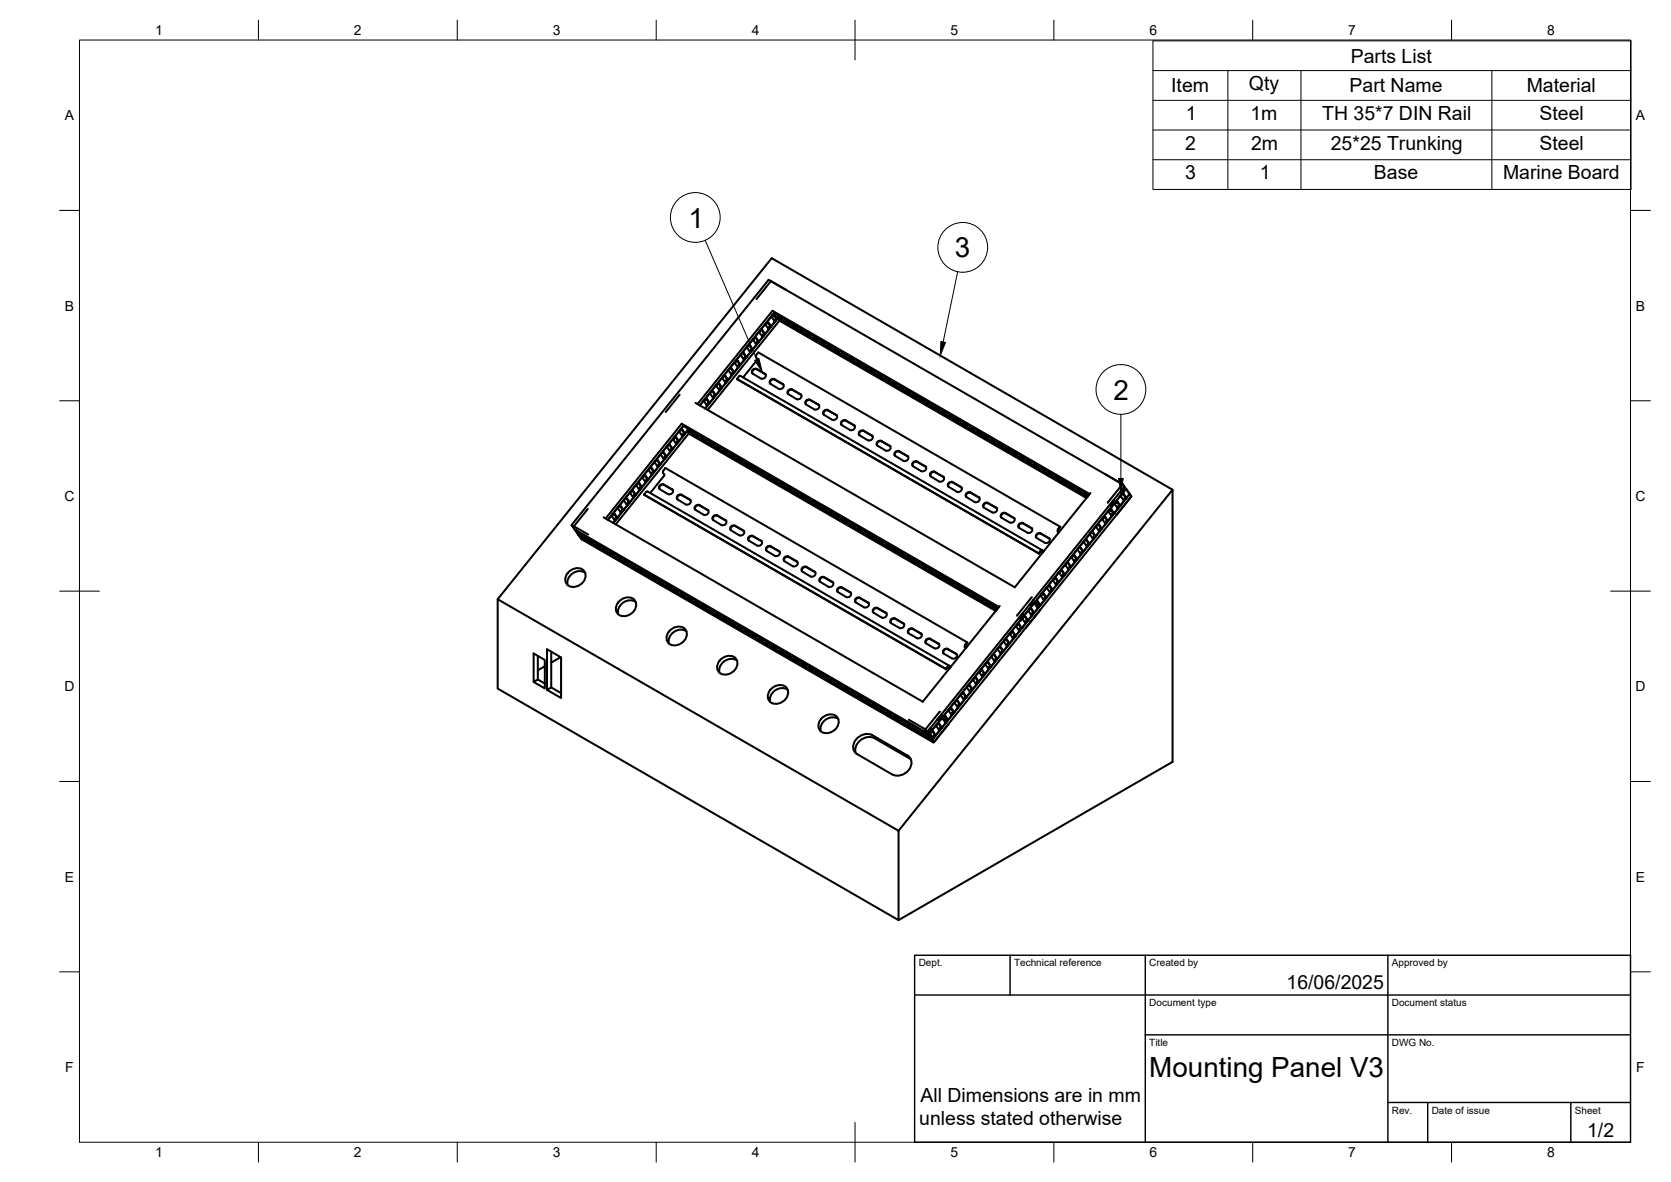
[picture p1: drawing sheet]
<svg xmlns="http://www.w3.org/2000/svg" width="420mm" height="297mm" viewBox="0 0 420 297" stroke-linecap="round" stroke-linejoin="round" font-family="sans-serif">
<defs><g id="words">
<g font-size="7">
<text x="173.1" y="57.2">1</text>
<text x="240.1" y="64.6">3</text>
<text x="280" y="100.4">2</text>
<text x="289" y="270.6">Mounting Panel V3</text>
</g>
<g font-size="4.9">
<text x="339.6" y="15.7">Parts List</text>
<text x="294.5" y="23.2">Item</text>
<text x="314" y="22.7">Qty</text>
<text x="339.3" y="23.2">Part Name</text>
<text x="383.9" y="23.2">Material</text>
<text x="298.1" y="30.1">1</text>
<text x="314.4" y="30.1">1m</text>
<text x="332.5" y="30.1">TH 35*7 DIN Rail</text>
<text x="387.1" y="30.2">Steel</text>
<text x="298" y="37.6">2</text>
<text x="314.6" y="37.6">2m</text>
<text x="334.6" y="37.6">25*25 Trunking</text>
<text x="387.1" y="37.6">Steel</text>
<text x="298" y="45">3</text>
<text x="316.7" y="45">1</text>
<text x="345.5" y="45">Base</text>
<text x="377.9" y="45">Marine Board</text>
<text x="323.5" y="248.5">16/06/2025</text>
<text x="231.5" y="276.9">All Dimensions are in mm</text>
<text x="231.1" y="282.8">unless stated otherwise</text>
<text x="399.1" y="285.7">1/2</text>
</g>
<g font-size="3.5">
<text x="39" y="8.8">1</text>
<text x="89" y="8.8">2</text>
<text x="139" y="8.8">3</text>
<text x="189" y="8.8">4</text>
<text x="239" y="8.8">5</text>
<text x="289" y="8.8">6</text>
<text x="339" y="8.8">7</text>
<text x="389" y="8.8">8</text>
<text x="16.3" y="30.2">A</text>
<text x="411.3" y="30.2">A</text>
<text x="16.3" y="78">B</text>
<text x="411.3" y="78">B</text>
<text x="16.2" y="125.9">C</text>
<text x="411.2" y="125.9">C</text>
<text x="16.2" y="173.7">D</text>
<text x="411.2" y="173.7">D</text>
<text x="16.3" y="221.6">E</text>
<text x="411.3" y="221.6">E</text>
<text x="16.4" y="269.4">F</text>
<text x="411.4" y="269.4">F</text>
<text x="39" y="290.8">1</text>
<text x="89" y="290.8">2</text>
<text x="139" y="290.8">3</text>
<text x="189" y="290.8">4</text>
<text x="239" y="290.8">5</text>
<text x="289" y="290.8">6</text>
<text x="339" y="290.8">7</text>
<text x="389" y="290.8">8</text>
</g>
<g font-size="2.5">
<text x="231" y="242.9">Dept.</text>
<text x="255" y="242.9">Technical reference</text>
<text x="289" y="242.9">Created by</text>
<text x="350" y="242.9">Approved by</text>
<text x="289" y="252.8">Document type</text>
<text x="350" y="252.8">Document status</text>
<text x="289" y="262.9">Title</text>
<text x="350" y="262.9">DWG No.</text>
<text x="350" y="279.9">Rev.</text>
<text x="360" y="279.9">Date of issue</text>
<text x="396" y="279.9">Sheet</text>
</g>
</g></defs>
<!-- layer: Visible -->
<g fill="none" stroke="#000" stroke-width=".51">
<path d="M193.7 70.8l-3.5 4.4M193.9 79.6l.9 1.2-.9 1.2M193.9 70.7h.1M194.2 79.2l.8 .5M194.2 78.1l79.8 46M194.2 78.1l-18.8 23.4M194.3 79.2l-.2 .1M194.4 79.1l.2 .4-.4-.3M194.6 79.1l.6 .8M194.6 79.1l-.4 .1M194.6 79.1l.9 1M194.6 79.4v.1"/>
<path d="M194.8 79.3l-.2 .1 .4 .2-.4-.2M195.7 79.4l.7 1.1-.9-.5-.7 .8 .7-.7M195.7 79.3v.1M196.1 79.5l1 1.4 1.1 .6-.7-1.2M197.5 72.7l.1 .1M170.9 99.2l-3.5 4.4M178.4 98.8l1 1.3-1 1.1M178.8 98.5l.4-.2 .5 .9M178.8 98.5l-.1 .1M179.2 98.3l.2 .1M179.4 98.4l.6 .9M180 99.3l-.3-.1-.5 .6"/>
<path d="M180 96.9l.2 .2M180 99.3l-.6 .8M180 99.3h.1M180.2 97.1l.7 1.1-.9 1.1M180.2 96.7l.6-.3 .7 1M180.7 96.4l.6 .8M181.5 97.4l-.2-.2-.6 .7M181.5 97.4l-.6 .8M181.5 97.4l-.6 .7M181.5 95h.1M181.5 97.4h.1M181.6 95l.9 1.2-1 1.2"/>
<path d="M182.2 94.5l.6 .8M182.5 94.6l.6 .9M182.5 94.6l-.3-.1-.4 .2M183.1 95.5l-.3-.2-.5 .7M183.1 93.1l.2 .1M183.1 95.5l-.6 .7M183.1 95.5h.1M183.3 93.2l.7 1.1-.9 1.2M183.3 92.8h.1M183.4 92.7l-.1 .1M183.8 92.6l.5 .8M183.8 92.6l-.4 .1"/>
<path d="M183.8 92.6l.8 .9M184.6 93.5l-.3-.1-.5 .6M184.6 93.5l-.6 .8M184.6 93.5h.1M184.8 91.3l.8 1.1-1 1.1M184.9 90.9l.6-.3 .7 1M185.3 90.7l-.5 .6-.2-.2M185.3 95.2l75.9 43.9M185.3 95.2l75.9 43.8M185.3 90.6l.6 .9M185.3 90.6h.1M185.8 94.6l-.5 .6"/>
<path d="M185.8 94.6l.4-.1 75.8 43.8M186.2 91.6l-.3-.1-.5 .6M186.2 91.6l-.7 .8M186.2 91.6h.1M186.2 89.2l.9 1.3-.9 1.1M186.4 88.9l.5-.2 .5 .8M186.8 94.9l3.5-4.4 .1-.3-.4-.6 .7-1 75.8 43.7 .1 .2-.5 .7 .2 .5M186.9 88.7l.2 .1M187.1 88.8l.6 .9M187.7 87.3l1 1.2-1 1.2M187.7 89.7l-.3-.2-.5 .7M187.7 89.7h.1"/>
<path d="M187.7 89.7l-.6 .8M187.9 87h.1M188.4 86.8l.6 .8M188.4 86.8l-.4 .2M188.5 86.8l.8 1M189.2 93.8a.85 .85 0 0 1 .2-.8 .85 .85 0 0 1 .9-.2l2.2 1.3M189.3 87.8l-.3-.2-.5 .7M189.3 87.8l-.7 .7 .7-.7M189.3 85.4h.1M189.3 87.8h.1M189.3 85.4l.9 1.2-.9 1.2M189.5 85.1h.1"/>
<path d="M189.6 85l.4-.1 .5 .8M189.6 85l-.1 .1M190 84.8l.2 .1M190.2 84.9l.6 1M190.2 92.7l2.1 1.2M190.3 92.7a.79 .79 0 0 0-1 .2 .79 .79 0 0 0 0 1l2 1.2a.81 .81 0 0 0 1-.2 .81 .81 0 0 0 0-1M190.8 85.8l-.3-.1-.5 .6M190.8 85.8l-.6 .8M190.8 85.8v.1M190.8 83.4l.2 .2M191 83.6l.7 1.1-.9 1.2M191.2 83.1l.3-.1 .6 .8"/>
<path d="M191.2 83.1h-.2M191.6 82.9l.8 1M192.3 83.9l-.2-.1-.5 .6M192.3 83.9l-.6 .8M192.3 83.9h.1M192.4 81.5h.1M192.4 81.5l.9 1.3-.9 1.1M192.5 81.7l.5-.7 .6 .8M192.6 81.2l.6-.2 .7 1M193.7 96.4a.84 .84 0 0 1 .2-.9 .84 .84 0 0 1 .9-.1l2.2 1.3M193.8 96.5l2 1.2a.81 .81 0 0 0 1-.2 .81 .81 0 0 0 0-1l-2.1-1.2a.77 .77 0 0 0-1 .2 .77 .77 0 0 0 .1 1M193.9 82l-.3-.2-.5 .7"/>
<path d="M193.9 82l-.6 .7M193.9 82h.1M193.9 82l-.6 .8M195.4 80.1l-.2-.2-.6 .7M195.4 80.1h.1M196 80.6l77.2 44.5M196 80.6l-18.1 22.4M196.4 80.5h.1M196.6 80.2l-.2 .3 .7 .4-.7-.4M197.9 80.5l.2 .3M198.1 80.8l.2 .2M198.2 81.5h.1"/>
<path d="M198.3 81l.6 .9 1.1 .7-.8-1.3M198.4 81.2l-.2 .3 .7 .4-.7-.4M199.3 98l2.1 1.2M199.3 98a.86 .86 0 0 0-.9 .1 .86 .86 0 0 0-.3 .9M199.7 81.6l.4 .5M200 82.5v.1M200.1 82.1l.6 .9 1.1 .6-.8-1.1M200.2 82.3l-.2 .2 .7 .4-.7-.4M201 82.3l.1 .2M201.4 99.2l.1 .1M201.5 82.6l1 1.4M201.8 83.6h.1"/>
<path d="M201.8 83.6l.7 .4M202 83.3l-.2 .3 .7 .4M202.8 83.4l.8 1.2-1.1-.6M203.2 83.6l.3 .3M203.4 83.9l.9 1.1 1.1 .6-.8-1M203.8 84.3l-.2 .3 .6 .4-.6-.4M204.6 84.4v.2M205 84.7l1.1 1.3M205.4 85.6l.6 .4M205.6 85.4l-.2 .2 .6 .4M206.4 85.4v.2M206.4 85.6l.7 1.1-1-.7"/>
<path d="M206.8 85.7l1.1 1.4 1 .6-.7-1.2M207.4 86.4l-.2 .3 .6 .3-.7-.3M208.6 86.7l.4 .5M208.9 87.7l.7 .4M209 87.2l.6 .9 1.1 .6-.7-1.2M209.1 87.4l-.2 .3 .7 .4M210.4 87.8l.2 .2M210.6 88l.2 .2M210.7 88.7l.7 .4M210.8 88.3l.6 .8M210.9 88.5l-.2 .2 .7 .4M211.7 88.5l.8 1.3-1.1-.7"/>
<path d="M212.2 88.8l.2 .3M212.4 89.1l.8 1.1 1.1 .6-.8-1.2M212.7 89.5l-.2 .3 .7 .3-.7-.3M214 89.8l1 1.4 1.1 .6-.8-1.2M214.3 90.8l.7 .4M214.5 90.5l-.2 .3 .6 .4M215.8 90.9l.1 .2M216 91.1l.8 1.2 1 .6-.7-1.3M216.3 91.6l-.2 .2 .6 .4-.6-.4M217.5 91.9l.4 .5M217.9 92.8l-.1 .1M217.9 92.8l.6 .4"/>
<path d="M217.9 92.4l.7 .9 1 .6-.7-1.1M218.1 92.6l-.2 .2 .6 .4M218.9 92.7v.1M219.3 92.9l.4 .5M219.6 93.9l.7 .4M219.7 93.4l.6 .9M219.9 93.6l-.3 .3 .7 .4M220.7 93.7l.7 1.2-1.1-.6M221.1 93.9l.2 .3M221.3 94.2l.8 1.1 1.1 .7-.7-1.1M221.7 94.6l-.3 .3 .7 .4-.7-.4M222.5 94.7v.2"/>
<path d="M222.9 95l1 1.4M223.2 95.9v.1M223.2 95.9l.7 .4M223.4 95.7l-.2 .2 .7 .4M224.2 95.9l.8 1.1-1.1-.6M224.3 95.7v.2M224.7 96l.2 .3M224.9 96.3l.2 .2M225.1 96.5l.6 .9 1.1 .6-.8-1.2M225.2 96.7l-.2 .3 .7 .4-.7-.4M226.5 97l.4 .5M226.8 98h.1"/>
<path d="M226.9 97.5l.6 .9 1.1 .6-.8-1.2M227 97.7l-.2 .3 .7 .4-.7-.4M228.2 98.1l.3 .2M228.5 98.3l.2 .2M228.6 99l.7 .4M228.6 98.6l.7 .8M228.8 98.8l-.2 .2 .6 .4M229.6 99l.8 1.1-1.1-.7M229.6 98.8v.2M230 99.1l1.1 1.4 1 .6-.7-1.2M230.6 99.8l-.2 .3 .6 .3-.6-.3M161.6 119.7l.7-.2 .7 1"/>
<path d="M163 118.1l.2 .1M163.2 118.2l.7 1.1-.9 1.2M163.2 117.8l.5-.2 .5 .8M163.7 117.6h.2M163.9 117.7l.6 .9M164.5 118.5l-.3-.1-.5 .6M164.5 116.1l.2 .2M164.5 118.5l-.6 .8M164.5 118.5v.1M164.7 116.3l.8 1.1-1 1.2M164.7 115.9h.1M165.2 115.7l.6 .8"/>
<path d="M165.2 115.7l-.4 .2M165.3 115.6l.8 1M166.1 116.6l-.3-.1-.5 .6M166.1 116.6l-.7 .8M166.1 114.2h.1M166.1 116.6h.1M166.1 114.2l.9 1.3-.9 1.1M166.4 113.9l.4-.2 .5 .8M166.4 113.8l-.1 .1M166.8 113.7l.2 .1M167 113.8l.6 .9M167.6 114.7l-.3-.2-.5 .7"/>
<path d="M167.6 114.7l-.6 .8M167.6 114.7h.1M167.6 112.3l.2 .2M167.8 112.5l.8 1-1 1.2M168 111.9l.3-.1 .6 .8M168 111.9l-.2 .1M168.4 111.8l.8 1M169.1 112.8l-.2-.2-.5 .7M169.1 112.8l-.6 .7M169.1 112.8h.1M169.2 110.4h.1M169.2 110.4l.9 1.2-.9 1.2"/>
<path d="M169.3 110.5l.5-.6 .6 .8M169.5 110l.5-.1 .7 1M169.5 110l-.1 .1M170.7 110.9l-.3-.2-.5 .6M170.7 110.9l-.6 .7M170.7 110.9h.1M170.7 108.5l.9 1.2-.9 1.2M171.4 108l.6 .8M171.4 108l-.5 .2M171.4 107.9l.9 1M171.8 107l79.2 45.8M171.8 107l-18.9 23.6"/>
<path d="M172.2 108.9l-.2-.1-.6 .6M172.2 108.9h.1M172.3 108.9l-.7 .8M172.7 108.4l77.8 44.9M172.7 108.4l-.4 .5M172.7 108.4l-18.5 23 .4-.5-.9-1.3M172.9 107.6l.7 1.3-.9-.5M173.1 109l77.3 44.5M173.2 109l-18.4 22.8M173.3 107.9l.2 .3M173.5 108.2l.8 1.1 1.1 .6-.8-1.1M173.6 108.8v.1"/>
<path d="M173.8 108.6l-.2 .2 .7 .4-.7-.3M174.6 108.7l.1 .1M174.9 101.2l80.2 46.4 19.1-23.7M175.1 108.9l.4 .5M175.4 109.9h.1M175.5 109.4l.6 .9 1.1 .6-.8-1M175.6 109.6l-.2 .3 .7 .4-.7-.4M176 101.9l18.6-23.2 79.2 45.7M176.4 109.7l.1 .1M176.9 110l1 1.3M176.9 100.8h.1M176.9 100.8l.9 1.2-.5 .6 18.3-22.6 77.8 44.9"/>
<path d="M177.1 100.9l.5-.6 .6 .8M177.1 100.5h.1M177.2 110.9h.1M177.2 110.9l.7 .4M177.2 100.4l.6-.1 .6 .9M177.2 100.4v.1M177.4 110.6l-.2 .3 .7 .4M178.2 110.7l.8 1.3-1.1-.7M178.4 101.2l-.2-.1-.6 .6M178.4 101.2l-.6 .8M178.4 101.2h.1M178.6 111l1.1 1.4 1 .6-.7-1.1"/>
<path d="M179 111.9v.1M179.2 111.7l-.2 .2 .6 .4-.6-.3M180 111.8v.1M180.4 112l1.1 1.4 1 .6-.7-1.2M180.7 113l.7 .4M181 112.7l-.2 .3 .6 .4M182.2 113.1l1 1.3M182.5 114l.7 .4M182.6 114h-.1M182.8 113.8l-.2 .2 .6 .4M183.6 113.8v.2M183.6 114l.7 1-1.1-.6"/>
<path d="M184 114.1l.4 .5M184.4 114.6l.6 .9 1.1 .6-.7-1.2M184.6 114.8l-.3 .2 .7 .4-.7-.4M185.8 115.1l.2 .3M186 115.4l.8 1.1M186.1 116.1l.7 .4M186.3 115.8l-.2 .3 .7 .3M187.2 115.9l.7 1.2-1.1-.6M187.6 116.1l.4 .5M187.9 117.1h.1M188 116.6l.6 .9 1.1 .7-.8-1.1M188.1 116.8l-.2 .3 .7 .4-.7-.4"/>
<path d="M188.9 116.9v.2M189.4 117.2l1 1.4 1.1 .6-.8-1.3M189.7 118.2l.7 .3M189.9 117.9l-.2 .2 .7 .4M191.1 118.2l.2 .3M191.4 118.5l.8 1.1 1.1 .6-.8-1M191.5 119.2h.1M191.7 118.9l-.2 .3 .7 .3-.7-.3M192.5 119v.1M192.9 119.2l.2 .3M193.1 119.5l.2 .2M193.3 119.7l.7 .9 1 .6-.7-1"/>
<path d="M193.5 119.9l-.2 .3 .6 .4-.6-.4M194.3 120v.2M200.3 100.3a.81 .81 0 0 0 1-.2 .81 .81 0 0 0 0-1.1l-2.1-1.1a.77 .77 0 0 0-1 .2 .77 .77 0 0 0 0 1l2.1 1.2M202.6 101.6a.84 .84 0 0 1 .3-.9 .84 .84 0 0 1 .9-.1l2.2 1.3M202.7 100.7a.81 .81 0 0 1 1-.2l2.1 1.1a.81 .81 0 0 1 0 1.1 .81 .81 0 0 1-1 .2l-2.1-1.2a.6 .6 0 0 1 0-1zM207.1 104.1a.84 .84 0 0 1 .3-.8 .84 .84 0 0 1 .9-.1l2.2 1.3M208.2 103l2 1.3M208.2 103a.8 .8 0 0 0-1 .2 .8 .8 0 0 0 0 1.1l2.1 1.2a.81 .81 0 0 0 1-.2 .81 .81 0 0 0-.1-1.1M211.6 106.7a.86 .86 0 0 1 .2-.8 .86 .86 0 0 1 .9-.1l2.1 1.2M214.7 106.8a.81 .81 0 0 1 0 1.1 .81 .81 0 0 1-1 .2l-2-1.3a.79 .79 0 0 1 0-1 .79 .79 0 0 1 1-.2l2 1.2M214.8 106.9l.1 .1M217.2 108.3l2.1 1.2"/>
<path d="M217.2 108.3a.86 .86 0 0 0-.9 .2 .86 .86 0 0 0-.3 .8M219.2 109.4a.81 .81 0 0 1 0 1 .81 .81 0 0 1-1 .2l-2-1.2a.79 .79 0 0 1-.1-1 .79 .79 0 0 1 1-.2l2.1 1.2M219.3 109.5l.1 .1M220.5 111.9a.86 .86 0 0 1 .3-.8 .86 .86 0 0 1 .9-.2l2.1 1.2M221.6 110.8l2.1 1.2M221.6 110.8a.79 .79 0 0 0-1 .2 .79 .79 0 0 0 .1 1l2 1.2M223.7 112a.81 .81 0 0 1 0 1 .81 .81 0 0 1-1 .2M223.8 112.1l.1 .1M225 114.5a.84 .84 0 0 1 .3-.9 .84 .84 0 0 1 .9-.1l2.2 1.3M225 113.7a.81 .81 0 0 1 1.1-.3l2.1 1.2a.81 .81 0 0 1 0 1 .81 .81 0 0 1-1 .2l-2.1-1.2a.6 .6 0 0 1-.1-.9zM229.5 117.1a.84 .84 0 0 1 .3-.9 .84 .84 0 0 1 .9-.1l2.1 1.3M229.6 117.2l2 1.2"/>
<path d="M229.6 117.2a.77 .77 0 0 1 0-1 .77 .77 0 0 1 1-.2l2 1.1a.81 .81 0 0 1 .1 1.1 .81 .81 0 0 1-1.1 .2M230.4 100.1h.1M231.8 100.1l1.1 1.4 1 .6-.7-1M232.4 100.8l-.2 .3 .6 .4-.7-.4M233.2 100.9v.2M233.6 101.2l.2 .2M233.8 101.4l.2 .2M234 101.6l.6 1 1.1 .6-.7-1.3M234 118.8a.81 .81 0 0 1 1-.2l2.1 1.1a.81 .81 0 0 1 .1 1.1 .81 .81 0 0 1-1.1 .2l-2-1.3a.6 .6 0 0 1-.1-.9zM234.1 101.9l-.2 .2 .7 .4-.7-.4M235.1 118.7l2.1 1.2M235.2 118.7a.86 .86 0 0 0-.9 .1 .86 .86 0 0 0-.3 .9"/>
<path d="M235.4 102.2l.4 .5M235.7 103.2h.1M235.8 102.7l.6 .9 1.1 .6-.8-1.1M235.9 102.9l-.2 .3 .7 .3-.7-.3M236.7 103l.1 .1M237.2 103.2l1 1.4 1.1 .6-.8-1.2M237.2 119.9l.1 .1M237.7 103.9l-.2 .3 .7 .4-.7-.4M239 104.3l1 1.3 1.1 .7-.8-1.1M239.3 105.2h.1M239.5 105l-.2 .2 .7 .4-.7-.4M240.3 105v.2"/>
<path d="M240.7 105.3l1.1 1.4M241.1 106.2v.1M241.1 106.2l.6 .4M241.3 106l-.2 .2 .6 .4M242.1 106.1v.1M242.1 106.2l.7 1.1-1-.6M242.5 106.3l1.1 1.4 1 .6-.7-1.2M243.1 107l-.2 .3 .6 .4-.7-.4M244.3 107.4l.4 .4M244.7 108.3h-.1M244.7 107.8l.6 .9 1.1 .7-.7-1.1M244.9 108l-.2 .3 .6 .4-.7-.4"/>
<path d="M245.7 108.1v.2M246.1 108.4l.2 .3M246.3 108.6l.8 1.2 1.1 .6-.7-1.2M246.4 109.3l.7 .4M246.7 109.1l-.3 .2 .7 .4M247.9 109.4l1 1.4 1.1 .6-.7-1.2M248.2 110.4h.1M248.2 110.4l.7 .4M248.4 110.1l-.2 .3 .7 .4M249.7 110.5l1 1.3 1.1 .6-.8-1.2M250.2 111.1l-.2 .3 .7 .4-.7-.4M251.5 111.5l1 1.4 1.1 .6-.8-1.2"/>
<path d="M251.8 112.4h.1M252 112.2l-.2 .2 .7 .4-.7-.4M253.2 112.5l.5 .5M253.6 113.5h.1M253.6 113l.7 .9 1.1 .6-.8-1.1M253.8 113.2l-.2 .3 .7 .3-.7-.3M254.6 113.3v.1M255 113.5l1.1 1.4M255.4 114.5l.6 .4M255.6 114.2l-.2 .3 .6 .4M256.4 114.3l.7 1.2-1-.6M256.8 114.6l1.1 1.4 1 .6-.7-1.1"/>
<path d="M257.1 115.5h.1M257.2 115.5l.6 .4M257.4 115.3l-.2 .2 .6 .4M258.2 115.3v.2M258.6 115.6l.4 .5M258.9 116.6l.7 .4M259 116.6h-.1M259 116.1l.6 .9M259.1 116.3l-.1 .3 .6 .3M260 116.4l.7 1.2-1.1-.6M260.4 116.6l.2 .3M260.6 116.9l.8 1.1 1.1 .6-.8-1.2"/>
<path d="M260.9 117.3l-.2 .3 .7 .4-.7-.4M262.2 117.7l1 1.3 1.1 .7-.8-1.1M262.5 118.6h.1M262.7 118.3l-.2 .3 .7 .4-.7-.4M263.5 118.4l.1 .2M264 118.7l.2 .3M264.2 118.9l.8 1.2M264.3 119.6l.7 .4M264.5 119.4l-.2 .2 .7 .4M265.3 119.5l.8 1.2-1.1-.6M265.7 119.7l1.1 1.4 1.1 .6-.8-1.2M278 119.2l.1 .1"/>
<path d="M278 119.3l4.1 2.3M143.8 132l4.1 2.3M143.8 132l.2 .4M144.2 132.6l.3 .4 88.4 51.1M144.3 132.3l-.4-.2 .3 .4M144.3 132.3l-.1 .3-.2-.2M144.5 133l.3 .2M144.5 133h.1M144.6 133.2l.2 .1M144.6 133.2h.1M144.6 133.2l.8 1.2M145 133.5h.1"/>
<path d="M145 133.4l-.1 .2 88.4 51.1 .4-1.1M145.1 133.7l.7 1.2M145.4 134.4l.5 .6M145.4 134.3v.1M145.8 135l88.5 51M145.9 135l.3 .5M146.2 134.5l.7 1.1-1.1-.7M146.2 134.3v.2M146.3 135.5h.1M146.3 135.5l88.3 51-1.1-1.6M146.6 134.6l.4 .5M146.9 135.6l.7 .3"/>
<path d="M147 135.1l.6 .9M147.1 135.3l-.2 .3 .7 .3M147.8 127.9l-3.5 4.4M148 135.4l.7 1.2-1.1-.6M148.4 135.6l.2 .3M148.6 135.9l.8 1.1 1.1 .6-.8-1M148.7 136.6l.7 .4M148.9 136.3l-.2 .3 .7 .4M149.7 136.4v.2M150.2 136.7l.4 .4M150.5 137.6l.7 .4M150.6 137.1l.6 .9"/>
<path d="M150.7 137.4l-.2 .2 .7 .4M151.5 137.4l.8 1.3-1.1-.7M151.8 130l80.2 46.3 19.4-24M152 137.7l.1 .3M152.2 138l.8 1.1 1.1 .6-.8-1.2M152.3 130.3l19.1-23.8 79.8 46M152.5 138.4l-.2 .2 .7 .4-.7-.3M153.7 129.6h.1M153.7 138.7l.4 .5M153.9 129.8l.5-.7 .6 .8M153.9 129.3v.1M154 129.3l.6-.2 .6 1"/>
<path d="M154 129.2v.1M154.1 139.7h.1M154.1 139.7l.6 .4M154.1 139.2l.7 .9 1.1 .6-.8-1M154.3 139.4l-.2 .3 .6 .3M155.1 139.5v.1M155.2 127.7l1 1.2-1 1.2M155.2 130.1l-.2-.2-.6 .7M155.2 130.1l-.6 .8M155.2 130.1l-.6 .7M155.5 139.7l.2 .3M155.6 127.3l.4-.1 .5 .8"/>
<path d="M155.6 127.3l-.1 .1M156 127.2l.2 .1M156.2 127.3l.6 .9M156.8 128.2l-.3-.2-.5 .7M156.8 125.8l.2 .1M156.8 128.2l-.6 .7M157 125.9l.7 1.1-.9 1.2M157 125.5l.6-.2 .7 .9M157.5 125.3l.6 .8M158.3 126.2l-.2-.1-.6 .6M158.3 126.2l-.6 .8M158.3 126.2h.1"/>
<path d="M158.4 123.9l.9 1.2-1 1.1M158.6 123.6l.5-.3 .5 .9M159.1 123.3l.2 .1M159.3 123.4l.6 .9M159.9 124.3l-.3-.1-.5 .6M159.9 121.9l.2 .2M159.9 124.3l-.6 .8M159.9 124.3h.1M160.1 122.1l.7 1.1-.9 1.1M160.1 121.6v.1M160.2 121.5l-.1 .1M160.6 121.4l.5 .8"/>
<path d="M160.6 121.4l-.4 .1M160.6 121.4l.8 1M161.4 122.4l-.3-.2-.5 .7M161.4 120l.2 .2 .5-.7 .6 .8M161.4 122.4l-.6 .8M161.4 122.4h.1M161.6 120.2l.8 1-1 1.2M161.9 124.3l76 43.9M161.9 124.3l75.9 43.8M162.8 123.5l75.9 43.8M162.8 123.5l-.2 .1-.7 .7M163 120.5l-.3-.2-.5 .7"/>
<path d="M163 120.5l-.7 .7 .7-.7M163 120.5h.1M163.5 123.9l3.5-4.3v-.3l-.3-.7 .6-1 75.9 43.8v.1l-.5 .9M165.9 122a.81 .81 0 0 1 1-.2l2.1 1.1a.81 .81 0 0 1 0 1.1 .81 .81 0 0 1-1 .2l-2.1-1.3a.6 .6 0 0 1 0-.9zM167 121.9l2.2 1.2M167 121.9a.86 .86 0 0 0-.9 .1 .86 .86 0 0 0-.3 .9M170.3 124.6a.81 .81 0 0 1 1.1-.3l2 1.2a.81 .81 0 0 1 .1 1.1 .81 .81 0 0 1-1.1 .2l-2-1.3a.6 .6 0 0 1-.1-.9zM171.4 124.5l2.1 1.2M171.5 124.4a.86 .86 0 0 0-.9 .2 .86 .86 0 0 0-.3 .8M173.5 125.6l.2 .1M174.8 128a.84 .84 0 0 1 .2-.8 .84 .84 0 0 1 .9-.2l2.2 1.3M174.8 127.2a.86 .86 0 0 1 1.1-.3l2 1.2a.81 .81 0 0 1 0 1 .81 .81 0 0 1-1 .3l-2-1.3a.6 .6 0 0 1-.1-.9z"/>
<path d="M179.3 130.6a.85 .85 0 0 1 .2-.8 .85 .85 0 0 1 .9-.2l2.2 1.3M179.4 130.7l2 1.2a.81 .81 0 0 0 1-.2 .81 .81 0 0 0 0-1l-2.1-1.2a.78 .78 0 0 0-1 .2 .78 .78 0 0 0 .1 1M183.7 133.2a.86 .86 0 0 1 .3-.9 .86 .86 0 0 1 .9-.1l2.1 1.2M184.8 132.1l2.1 1.2a.81 .81 0 0 1 0 1 .81 .81 0 0 1-1 .2l-2.1-1.2M184.8 132.1a.79 .79 0 0 0-1 .2 .79 .79 0 0 0 0 1M187 133.4l.1 .1M189.3 134.7l2 1.2M189.3 134.7a.79 .79 0 0 0-1 .2 .79 .79 0 0 0 0 1l2.1 1.2M189.4 134.8l2.1 1.2M189.4 134.8a.86 .86 0 0 0-.9 .1 .86 .86 0 0 0-.3 .9M191.4 135.9a.81 .81 0 0 1 0 1 .81 .81 0 0 1-1 .2M191.5 136l.1 .1"/>
<path d="M193.8 137.3l2 1.2M193.8 137.3a.8 .8 0 0 0-1 .2 .8 .8 0 0 0 0 1l2.1 1.2a.81 .81 0 0 0 1-.2 .81 .81 0 0 0 0-1.1M193.8 137.4l2.1 1.2M193.9 137.4a.86 .86 0 0 0-.9 .1 .86 .86 0 0 0-.3 .9M194.7 120.3l1 1.4M195.1 121.2h-.1M195.1 121.2l.6 .4M195.3 121l-.2 .2 .6 .4M195.9 138.6l.2 .1M196.1 121.2l.7 1.1-1.1-.6M196.1 121v.2M196.5 121.3l.4 .5"/>
<path d="M196.9 121.8l.6 .9 1.1 .6-.7-1.1M197 122l-.2 .3 .7 .3-.7-.3M197.9 122.1v.1M198.3 122.3l.2 .3M198.5 122.6l.8 1.1 1.1 .6-.8-1.2M198.6 123.3l.7 .4M198.8 123l-.2 .3 .7 .4M200.1 123.4l.4 .4M200.4 124.3h.1M200.4 124.3l.7 .4M200.5 123.9l.6 .8M200.6 124.1l-.2 .2 .7 .4"/>
<path d="M201.4 124.3l.8 1.1-1.1-.7M201.4 124.1l.1 .2M201.9 124.4l.2 .3M202.1 124.7l.2 .2M202.2 125.4h.1M202.2 124.9l.7 .9 1.1 .6-.8-1.2M202.4 125.1l-.2 .3 .7 .3-.7-.3M203.6 125.4l.2 .3M203.8 125.7l.9 1.1M204 126.4l.7 .4M204.2 126.1l-.2 .3 .6 .4M205 126.2l.8 1.2-1.1-.6"/>
<path d="M205.4 126.5l.2 .2M205.6 126.7l.3 .2M205.8 127.4h.1M205.8 126.9l.7 .9 1 .7-.7-1.1M206 127.2l-.2 .2 .6 .4-.6-.4M206.8 127.2v.2M207.2 127.5l1 1.4 1.1 .6-.7-1.2M207.8 128.2l-.2 .2 .6 .4-.7-.3M209 128.5l1 1.4 1.1 .6-.7-1M209.3 129.5h.1M209.5 129.2l-.2 .3 .7 .3-.7-.3M210.4 129.3v.1"/>
<path d="M210.8 129.5l.2 .3M211 129.8l.2 .2M211.1 130.5h.1M211.2 130l.6 .9 1.1 .7-.7-1.1M211.3 130.2l-.2 .3 .7 .4-.7-.4M212.2 130.3v.2M212.6 130.6l1 1.4M212.9 131.5v.1M212.9 131.5l.7 .4M213.1 131.3l-.2 .2 .7 .4M213.9 131.3l.8 1.3-1.1-.6M214.4 131.6l.2 .3"/>
<path d="M214.6 131.9l.2 .2M214.7 132.6h.1M214.8 132.1l.6 .9 1.1 .6-.8-1M214.9 132.3l-.2 .3 .6 .4-.6-.4M215.7 132.4v.1M216.2 132.6l1 1.4 1 .6-.7-1.2M216.5 133.6l.6 .4M216.7 133.3l-.2 .3 .6 .4M217.9 133.7l1.1 1.4M218.3 134.6h-.1M218.3 134.6l.6 .4M218.5 134.4l-.2 .2 .6 .4"/>
<path d="M219.3 134.4v.2M219.3 134.6l.7 1.1-1-.6M219.7 134.7l.4 .5M220.1 135.2l.6 .9 1.1 .6-.7-1.2M220.3 135.4l-.3 .3 .7 .3-.7-.3M221.5 135.7l.2 .3M221.7 136l.8 1.1M221.8 136.7l.7 .4M222.1 136.4l-.3 .3 .7 .4M222.9 136.5v.2M222.9 136.7l.7 1-1.1-.6M223.3 136.8l1 1.3 1.1 .7-.8-1.1"/>
<path d="M223.8 137.5l-.2 .2 .7 .4-.7-.4M224.7 137.5v.2M225.1 137.8l1 1.4 1.1 .6-.8-1.2M225.6 138.5l-.2 .3 .7 .3-.7-.3M226.9 138.8l1 1.4 1.1 .6-.8-1M227.2 139.8h.1M227.4 139.5l-.2 .3 .7 .4-.7-.4M228.2 139.6v.2M228.6 139.9l.4 .4M238.4 122.3a.85 .85 0 0 1 .3-.9 .85 .85 0 0 1 .9-.1l2.2 1.3M239.5 121.1a.79 .79 0 0 0-1 .2 .79 .79 0 0 0 0 1.1l2.1 1.2a.81 .81 0 0 0 1-.2 .81 .81 0 0 0 0-1.1l-2.1-1.2M242.9 124.8a.86 .86 0 0 1 .3-.8 .86 .86 0 0 1 .9-.1l2.2 1.2"/>
<path d="M244 123.7l2.1 1.2M244 123.7a.79 .79 0 0 0-1 .2 .79 .79 0 0 0 0 1l2.1 1.3a.82 .82 0 0 0 1-.2 .82 .82 0 0 0 0-1.1M247.3 127.5a.86 .86 0 0 1 .3-.9 .86 .86 0 0 1 .9-.1l2.2 1.3M248.4 126.4l2.1 1.2M248.4 126.3a.79 .79 0 0 0-1 .2 .79 .79 0 0 0 0 1.1M250.5 127.6a.79 .79 0 0 1 0 1 .79 .79 0 0 1-1 .2l-2.1-1.2M251.7 130a.86 .86 0 0 1 .3-.8 .86 .86 0 0 1 .9-.2l2.2 1.3M251.8 130.1l2.1 1.2M251.9 130.1a.79 .79 0 0 1-.1-1 .79 .79 0 0 1 1-.2l2.1 1.2a.78 .78 0 0 1 0 1 .78 .78 0 0 1-1 .2M257.2 131.5l2.1 1.2a.79 .79 0 0 1 0 1 .79 .79 0 0 1-.9 .2l-2.1-1.2M257.2 131.5a.79 .79 0 0 0-.9 .2 .79 .79 0 0 0 0 1M257.3 131.6l2.2 1.3"/>
<path d="M257.3 131.6a.86 .86 0 0 0-.9 .1 .86 .86 0 0 0-.2 .9M260.6 135.1a.85 .85 0 0 1 .3-.8 .85 .85 0 0 1 .8-.2l2.2 1.3M261.7 138.6l.4 .3M261.7 134a.79 .79 0 0 0-1 .2 .79 .79 0 0 0 0 1l2.1 1.2a.79 .79 0 0 0 .9-.2 .79 .79 0 0 0 0-1l-2.1-1.2M262.2 138.8l-.4-.3-.6 .6M262.3 138.6l-.2-.3h-.3l-.6 .7v.1M265.9 133.5l.3 .4M266.1 120.7h.1M266.1 120.7l.7 .4M266.3 120.4l-.2 .3 .6 .4M266.5 132.3l-.6 .8v.4M267.5 120.8l.5 .4"/>
<path d="M267.9 121.2l.7 .9 1 .7-.7-1.3M268.1 121.4l-.2 .3 .6 .4-.6-.4M269.3 121.8l1 1.4 1.1 .6-.7-1.2M269.5 139.7l.1 .1M269.9 122.5l-.2 .2 .6 .4-.6-.4M270 139.6l-.5 .6-.2-.2M270 139.5h.1M270 139.5l.6 .9M270 139.5l-.4 .3M270.1 139.5l.8 1M270.9 138.1l.9 1.2-.9 1.2M271.1 122.8l.4 .5"/>
<path d="M271.2 137.7l-.1 .1M271.4 123.8h.1M271.5 123.3l.6 .9 1.1 .6-.7-1.1M271.6 137.6l.5 .8M271.7 123.5l-.3 .3 .7 .3-.7-.3M271.8 137.7l.6 .9M271.8 137.7h-.6M272.4 138.6l-.3-.2-.5 .7M272.4 138.6l-.6 .7 .6-.7M272.4 138.6h.1M272.4 136.2h.1M272.4 136.2l.9 1.2-.9 1.2"/>
<path d="M272.5 123.6v.1M272.8 135.8l.3-.1 .6 .8M272.8 135.8l-.2 .1M272.9 123.9l.2 .2M273.1 124.1l.2 .2M273.1 135.7l.9 1M273.2 124.8l.2 .1M273.3 124.3l.3 .4M273.4 124.6l-.2 .2 .2 .1M273.9 136.7l-.2-.2-.5 .7M273.9 136.7h.1M274 134.3l.1 .1"/>
<path d="M274 136.7l-.7 .7M274.2 134.4l.7 1.1-.9 1.2M274.2 134h.1M274.2 134l.6-.2 .7 1M274.7 133.8l.5 .8M275.5 134.7l-.3-.1-.5 .6M275.5 134.7l-.6 .8 .6-.7M275.5 134.7v.1M275.5 132.3v.1M275.6 132.4l.8 1.2-.9 1.2M275.7 132.1h.1M275.7 132l.1 .1"/>
<path d="M275.9 132l-.1 .1M276.2 131.9l.6 .8M276.2 131.8l.2 .1M276.2 131.8l-.4 .2M276.4 131.9l.7 .9M277 132.8l-.2-.1-.6 .6M277 132.8h.1M277.1 130.4l.2 .2M277.1 132.8l-.7 .8M277.3 130.1v.1M277.3 130.1l.5-.2 .5 .8M277.6 130l-.4 .6 .8 1.1-.9 1.1"/>
<path d="M277.7 129.9v.1M277.8 129.9l.8 1M278.6 130.9l-.3-.2-.5 .7M278.6 130.9l-.6 .7M278.6 130.9h.1M278.6 130.9l-.6 .8M278.6 128.5h.1M278.6 126.2l-.1 .2M278.6 128.5l.9 1.2-.9 1.2M278.8 128.2h.1M278.9 128.2l.4 .1M279.1 126.9l-.1 .1"/>
<path d="M279.1 128l.6 .6-.8-.5h.6M279.3 128l.6 .8M279.5 127.3l-19.2 24M279.5 127.3v.3M279.5 128.1l.6 .9M279.6 126.4l-.5 .5M279.6 126.4h.1M279.7 126.1h.2l-.1 .4M279.7 126.4l-.4 1.1M279.8 126.1h.1M279.8 126.5l-.2 .6M279.9 125.8l.2 .7"/>
<path d="M280 126.7l-.1 .3M280.1 126.6l1 1.2-1 1.2M280.1 129l-.2-.2-.6 .7M280.1 129l-.6 .7M280.5 126.2l.4-.1 .5 .8M280.5 126.2l-.1 .1M280.9 126.1h.2M281 126.3l-.7 .1M281.1 126.2l.6 .8M281.6 123.6l.3 .2M281.7 124.6l.9 1.3-.9 1.1M281.7 127l-.3-.1-.5 .6"/>
<path d="M281.7 127l-.6 .8M281.7 123.5l.3 .3h.3M281.9 124.4l.7-.2 .7 .9M282 123.2v.2l.2 .1M282 123.2v.3h.3M282 123.5h.1M282.1 121.6l.3 .2M282.3 121.7l-3.7 4.5M282.3 121.7l.1 .1M282.3 121.7l-89-51.4-49.6 61.6M282.4 121.8l.3 .4M282.4 124.1l.6 .9"/>
<path d="M282.6 125.9l.6-.8-.6 .8M282.6 122.5l.5 .4-49.5 61.6M282.6 122.5l-.4 .6M282.6 122.5l.1-.2-49.5 61.6-.5-.6-.1 .3M282.7 122.3h.1M282.7 123.6l-2.7 3.2M282.7 123.2l-.4 .3M282.7 123.2l-.5 .3M282.8 122.6l.3 .2M282.9 123.1l.3-.1 1.2 1.7M283.1 122.8l-.9 .4v-.1M283.1 122.9l.1 .1"/>
<path d="M283.1 122.9l-.2 .2M283.1 122.9h.1M283.1 122.9l.2 .2M283.2 125.1l-.2-.1-.6 .6M283.2 125.1h.1M283.3 123.1l.7 1-.7 1M284 124.1h.1M284 124.2l-49.5 61.6M284 124.2l.4 .5M284.4 124.7h.1M284.4 124.8l-3.7 4.6M284.4 124.7v.1"/>
<path d="M284.4 124.8l-49.5 61.6-1.3-1.8M294.8 123.1l-68.9 85.7M125.1 150.6l68.9-85.7 100.8 58.2v68.4l-68.9 39.7M125.1 150.6l100.8 58.2v22.4l-100.8-58.2zM143.2 143.6a2.41 2.41 0 0 1 4 .6 2.95 2.95 0 0 1-1.4 2.8 2.95 2.95 0 0 1-3.2-.1 2.3 2.3 0 0 1 .6-3.3zM147.1 144a2.95 2.95 0 0 0-3.1 .1 2.95 2.95 0 0 0-1.2 2.9M155.7 140l.2 .2M155.9 140.7l.6 .4M155.9 150.9a2.41 2.41 0 0 1 4 .7 2.95 2.95 0 0 1-1.4 2.8 2.95 2.95 0 0 1-3.2-.1 2.3 2.3 0 0 1 .6-3.4zM155.9 140.2l.6 .9M156.1 140.4l-.2 .3 .6 .4M156.9 140.5l.7 1.3-1.1-.7"/>
<path d="M157.3 140.8l1 1.4 1.1 .6-.7-1.3M157.6 141.7v.1M157.9 141.5l-.3 .2 .7 .4-.7-.4M159.1 141.8l.4 .5M159.5 142.3l.6 .9 1.1 .6-.8-1M159.6 142.5l-.2 .3 .7 .4-.7-.4M159.9 151.3a2.95 2.95 0 0 0-3.2 .1 2.95 2.95 0 0 0-1.2 3M160.5 142.6v.1M160.9 142.8l.2 .3M161.1 143.1l.8 1.1 1.1 .7-.8-1.3M161.4 143.5l-.2 .3 .7 .4-.7-.4M162.7 143.9l.4 .5"/>
<path d="M163 144.8v.1M163.1 144.4l.6 .9 1.1 .6-.8-1.1M163.2 144.6l-.2 .2 .7 .4-.7-.4M164 144.6v.2M164.4 144.9l.3 .3M164.7 145.2l.2 .2M164.8 145.4l.7 .9 1.1 .6-.8-1.2M165 145.6l-.2 .3 .6 .3-.6-.3M166.2 145.9l1.1 1.4 1 .6-.7-1M166.6 146.9h.1M166.8 146.6l-.2 .3 .6 .4-.6-.4M167.6 146.7v.2"/>
<path d="M168 147l1.1 1.3M168.4 147.9h-.1M168.4 147.9l.6 .4M168.6 147.7l-.2 .2 .6 .4M168.6 158.3a2.41 2.41 0 0 1 4.1 .6 2.95 2.95 0 0 1-1.5 2.8 2.95 2.95 0 0 1-3.1-.1 2.3 2.3 0 0 1 .5-3.3zM169.4 147.7v.2M169.4 147.9l.7 1.1-1-.7M169.8 148l1 1.4 1.1 .6-.7-1.2M170.1 149h.1M170.3 148.7l-.2 .3 .7 .3-.7-.3M171.6 149l.4 .5M171.9 150h.1"/>
<path d="M172 149.5l.6 .9 1.1 .6-.7-1M172.1 149.7l-.2 .3 .7 .4-.7-.4M172.6 158.7a2.95 2.95 0 0 0-3.2 .1 2.95 2.95 0 0 0-1.2 3M173 149.8v.2M173.4 150.1l.2 .2M173.6 150.3l.8 1.1 1.1 .7-.7-1.3M173.7 151h.1M173.7 151l.7 .4M173.9 150.8l-.2 .2 .7 .4M175.2 151.1l1 1.4 1.1 .6-.8-1.2M175.5 152v.1M175.7 151.8l-.2 .2 .7 .4-.7-.4"/>
<path d="M177 152.1l1 1.4 1.1 .6-.8-1.2M177.5 152.8l-.2 .3 .6 .4-.6-.4M178.7 153.1l.2 .3M179 153.4l.8 1.1 1 .7-.7-1.3M179.3 153.8l-.2 .3 .6 .4-.6-.4M180.5 154.2l.4 .5M180.9 155.1l-.1 .1M180.9 154.7l.6 .9 1.1 .6-.7-1.1M181.1 154.9l-.2 .2 .6 .4-.7-.4M181.9 154.9v.2M182.3 155.2l1 1.4 1.1 .6-.7-1.2M182.9 155.9l-.3 .3 .7 .4-.7-.4"/>
<path d="M184.1 156.2l1 1.4 1.1 .6-.7-1M184.4 157.2l.7 .4M184.6 156.9l-.2 .3 .7 .4M185.5 157v.2M185.9 157.3l1 1.4M186.2 158.2l.7 .4M186.4 158l-.2 .2 .7 .4M187.2 158l.8 1.3-1.1-.6M187.7 158.3l1 1.4M188 159.3l.7 .3M188.2 159l-.2 .3 .7 .3M189 159.1l.8 1.2-1.1-.6"/>
<path d="M189.5 159.3l.4 .5M189.8 159.8l.7 .9 1.1 .6-.8-1.2M197.2 141a.84 .84 0 0 1 .2-.9 .84 .84 0 0 1 .9-.1l2.2 1.3M197.2 140.1a.81 .81 0 0 1 1-.2l2.1 1.1a.81 .81 0 0 1 0 1.1 .81 .81 0 0 1-1 .2l-2-1.3a.6 .6 0 0 1-.1-.9zM201.7 143.6a.86 .86 0 0 1 .2-.9 .86 .86 0 0 1 .9-.1l2.1 1.2M201.7 142.7a.86 .86 0 0 1 1-.3l2.1 1.2a.81 .81 0 0 1 0 1.1 .81 .81 0 0 1-1 .2l-2-1.3a.6 .6 0 0 1-.1-.9zM204.9 143.8h.1M206.1 146.1a.85 .85 0 0 1 .3-.8 .85 .85 0 0 1 .9-.2l2.2 1.3M209.3 146.2l-2.1-1.2a.79 .79 0 0 0-1 .2 .79 .79 0 0 0 0 1l2.1 1.3M209.3 146.2a.81 .81 0 0 1 0 1 .81 .81 0 0 1-1 .3M210.6 148.7a.84 .84 0 0 1 .3-.8 .84 .84 0 0 1 .9-.1l2.2 1.2M210.7 147.9a.81 .81 0 0 1 1-.3l2.1 1.2a.81 .81 0 0 1 0 1 .81 .81 0 0 1-1 .2l-2.1-1.2a.6 .6 0 0 1 0-.9z"/>
<path d="M216.2 150.2l2.1 1.2a.81 .81 0 0 1 0 1 .81 .81 0 0 1-1 .2l-2.1-1.2M216.2 150.2a.79 .79 0 0 0-1 .2 .79 .79 0 0 0 0 1M216.3 150.3l2.2 1.3M216.3 150.3a.86 .86 0 0 0-.9 .1 .86 .86 0 0 0-.3 .9M220.6 152.8l2.1 1.2a.81 .81 0 0 1 0 1 .81 .81 0 0 1-1 .2l-2-1.2M220.7 152.8a.79 .79 0 0 0-1 .2 .79 .79 0 0 0 0 1M220.7 152.9l2.1 1.2M220.7 152.9a.86 .86 0 0 0-.9 .1 .86 .86 0 0 0-.2 .9M222.8 154.1l.1 .1M225.1 155.5l2.1 1.2M225.1 155.5a.86 .86 0 0 0-.9 .2 .86 .86 0 0 0-.2 .8M227.1 156.6a.79 .79 0 0 1 0 1 .79 .79 0 0 1-1 .2l-2-1.2a.79 .79 0 0 1 0-1 .79 .79 0 0 1 1-.2l2 1.2"/>
<path d="M227.2 156.7l.1 .1M228.4 159.1a.86 .86 0 0 1 .3-.9 .86 .86 0 0 1 .9-.1l2 1.2M229 140.3l.7 .9 1.1 .7-.8-1.1M229.2 140.6l-.2 .2 .6 .4-.6-.4M229.5 158a.79 .79 0 0 0-1 .2 .79 .79 0 0 0 0 1l2.1 1.2a.79 .79 0 0 0 1-.2 .79 .79 0 0 0-.1-1l-2.1-1.2M230 140.6v.2M230.4 140.9l.2 .3M230.6 141.1l.9 1.2M230.8 141.8l.6 .4M230.8 141.8v.1M231 141.6l-.2 .2 .6 .4M231.6 159.3l.2 .1"/>
<path d="M231.8 141.7v.1M231.8 141.8l.7 1.1-1-.6M232.2 141.9l1.1 1.4 1 .6-.7-1M232.8 142.6l-.2 .3 .6 .4-.7-.4M233.6 142.7v.1M234 142.9l1 1.4M234.3 143.9l.7 .4M234.5 143.6l-.2 .3 .7 .4M235.4 143.9l.7 1.1-1.1-.7M235.4 143.7v.2M235.8 144l1 1.4M236.1 144.9l.7 .4"/>
<path d="M236.3 144.7l-.2 .2 .7 .4M237.1 144.7l.8 1.3-1.1-.6M237.6 145l.2 .3M237.8 145.3l.2 .2M237.9 146l.7 .4M238 145.5l.6 .9 1.1 .6-.8-1.2M238.1 145.7l-.2 .3 .7 .4M239.4 146l1 1.4M239.7 147l.7 .4M239.9 146.7l-.2 .3 .6 .4M240.7 146.8l.8 1.2-1.1-.6M241.2 147.1l.1 .2"/>
<path d="M241.4 147.3l.8 1.1 1 .7-.7-1.3M241.7 147.8l-.2 .2 .6 .4-.6-.4M242.9 148.1l1.1 1.4 1 .6-.7-1.1M243.2 149.1l.7 .3M243.5 148.8l-.2 .3 .6 .3M244.3 148.9v.1M244.7 149.1l.4 .5M245.1 149.6l.6 .9 1.1 .6-.7-1.2M245.3 149.8l-.3 .3 .7 .4-.7-.4M246.5 150.2l.4 .4M246.8 151.1h.1M246.9 150.7l.6 .8 1.1 .7-.7-1.1"/>
<path d="M247.1 150.9l-.3 .2 .7 .4-.7-.4M247.9 150.9v.2M248.3 151.2l.2 .3M248.5 151.5l.2 .2M248.6 152.2l.7 .4M248.7 151.7l.6 .9M248.8 151.9l-.2 .3 .7 .3M249.6 152.1l.8 1.1-1.1-.6M249.7 152v.1M250.1 152.2l.2 .3M250.3 152.5l.2 .2M250.5 152.7l.2 .4"/>
<path d="M250.6 152.9l-.2 .3 .2 .1-.2-.1M253.9 159.3l.2 .1M254 159.4l.5-.6 .6 .8M254 159.5l.8 1-.9 1.2M254.1 159h.1M254.1 159l.6-.2 .7 1M255.4 159.8l-.3-.2-.5 .6M255.4 159.8l-.6 .7M255.4 159.8h.1M255.4 157.3v.1M255.4 157.4l.9 1.2-.9 1.2M255.6 157.1h.1"/>
<path d="M255.8 157l-.1 .1M255.8 154.6l-.1 .2M256.1 156.9l.6 .8M256.3 155.3h-.2M256.3 156.9l.6 .9M256.3 156.9l-.6 .1M256.6 155.9v.1M256.7 155.7l-19.5 24.4M256.7 155.7l-.1 .3M256.8 154.7l-.6 .6M256.8 154.7l.1 .1M256.8 154.5h.2v.3"/>
<path d="M256.9 154.8l-.4 1.1M256.9 157.8l-.2-.1-.6 .6M256.9 157.8l-.6 .8M257 154.5h.1M257 154.8l-.2 .6 .2-.5M257 155.5l.9 1.2-1 1.1M257.1 154.1l.1 .3M257.2 155.1l-.2 .4M257.3 154.3v.5M257.3 155.1l.4-.2 .5 .9M257.7 154.9l.2 .1M257.9 155l.6 .9"/>
<path d="M258.5 155.9l-.3-.1-.5 .6M258.5 153.5l.2 .2M258.5 155.9l-.6 .8M258.7 153.7l.7 1-.9 1.2M258.8 153.1l.6-.1 .7 1M258.8 152l.3 .2M258.8 153.1l-.1 .1M258.9 151.9l.1 .2M259.1 152.1l.3 .1M259.2 153l.6 .8M259.2 151.8v.1M259.3 150.2l-3.5 4.4"/>
<path d="M259.4 151.8h-.2v-.2v.2h.2M259.5 150.1l-.2 .1M259.8 150.8l-.4 .8 .8-.4M259.9 151.9l-2.7 3.2 .1-.1M259.9 150.7l-.1 .1M259.9 151.6l-.5 .3M260 154l-.2-.2-.6 .7M260 154l-.6 .7M260 154h.1M260.1 151.6l.1 .1M260.2 151.8l.8 1-.9 1.2M260.2 151.8l.7 1"/>
<path d="M260.3 151.3l-.2 .2M260.3 151.3l.5-.2 .5 .8M260.3 151.3l.1 .1M260.4 151.4l.8 1.1M260.4 151.4l-.3 .1M260.8 151.1h.2M261 151.2l.6 .9M261.5 153.3l-3.6 4.5M261.6 152l-.3-.1-.3 .3M261.6 149.7l.2 .1M261.6 152l-.6 .8M261.6 152v.1"/>
<path d="M261.6 153.2l-.1 .1M261.8 149.4h.1M262.3 149.1l-.5 .3M262.3 149.1l.8 1M262.8 150l-.5-.8-.5 .6 .7 1.1-.9 1.2M263.1 147.7l1 1.3-1 1.1M263.1 150.1l-.3-.1-.5 .6M263.1 150.1l-.6 .8 .6-.8M263.1 150.1h.1M263.4 147.4v.1M263.4 147.5h.1M263.4 147.5l.6-.3 .7 1"/>
<path d="M263.8 147.2l.6 .8M264.7 148.2l-.3-.2-.5 .7M264.7 145.8l.2 .2M264.7 148.2l-.6 .8M264.7 148.2h.1M264.9 146l.7 1.1-.9 1.1M264.9 145.5l.5-.2 .5 .8M265.4 145.3l.8 1M266.2 143.9l1 1.2-1 1.2M266.2 146.3l-.3-.2-.5 .7M266.2 146.3l-.6 .8M266.2 146.3h.1"/>
<path d="M266.4 143.6h.1M266.5 143.6l.6-.2 .7 1M266.9 143.4l.6 .8M267.8 144.4l-.3-.2-.5 .7M267.8 144.4l-.7 .7M267.8 144.4h.1M267.8 144.4l-.6 .7M267.8 142l.9 1.2-.9 1.2M268.1 141.6l.4-.1 .5 .8M268.1 141.6l-.1 .1M268.5 141.4l.2 .1M268.7 141.5l.6 .9"/>
<path d="M269.3 142.4l-.3-.1-.5 .6M269.3 142.4l-.6 .8M269.3 142.4h.1M269.5 140.2l.8 1.1-1 1.1M270.8 140.5l-.2-.1-.5 .6M270.8 140.5h.1M270.9 140.5l-.6 .8M134.2 171.4l2.8 1.6v-7.2l-2.8-1.6v7.2l1-.6 1.8 1M135.2 164.8v6M137 167.4l-1.8 1.1M137.5 173.4l3.6 2v-10.2l-3.6-2v10.2l1.1-.7 2.5 1.5M138.6 163.8v8.9"/>
<path d="M141 165.1l-2.4 1.4M181.4 165.6a2.41 2.41 0 0 1 4 .6 2.95 2.95 0 0 1-1.4 2.9 2.95 2.95 0 0 1-3.2-.2 2.3 2.3 0 0 1 .6-3.3zM185.3 166a2.95 2.95 0 0 0-3.1 .2 2.95 2.95 0 0 0-1.3 2.9M189.8 160.3h.1M190 160l-.2 .3 .7 .4-.7-.4M191.2 160.4l.2 .2M191.4 160.6l.9 1.2 1 .6-.7-1.3M191.6 161.3h.1M191.6 161.3l.6 .4M191.8 161.1l-.2 .2 .6 .4M193 161.4l1.1 1.4 1 .6-.7-1.1M193.4 162.4h-.1"/>
<path d="M193.4 162.4l.6 .4M193.6 162.1l-.2 .3 .6 .3M194.1 172.9a2.41 2.41 0 0 1 4 .7 2.95 2.95 0 0 1-1.4 2.8 2.95 2.95 0 0 1-3.2-.1 2.3 2.3 0 0 1 .6-3.4zM194.4 162.2v.1M194.8 162.4l.4 .5M195.2 163.4h-.1M195.2 162.9l.6 .9 1.1 .6-.7-1.2M195.3 163.1l-.1 .3 .6 .4-.7-.4M196.6 163.5l1 1.4 1.1 .6-.8-1.3M197.1 164.2l-.2 .2 .7 .4-.7-.4M198.1 173.4a2.95 2.95 0 0 0-3.2 .1 2.95 2.95 0 0 0-1.2 2.9M198.4 164.5l.4 .5"/>
<path d="M198.7 165.4v.1M198.8 165l.6 .9 1.1 .6-.8-1.1M198.9 165.2l-.2 .2 .7 .4-.7-.4M199.7 165.3l.1 .1M200.2 165.5l.2 .3M200.4 165.8l.8 1.1 1.1 .6-.8-1.2M200.5 166.5h.1M200.7 166.2l-.2 .3 .7 .4-.7-.4M202 166.5l1 1.4 1.1 .7-.8-1.1M202.3 167.5h.1M202.5 167.2l-.2 .3 .6 .4-.6-.4M203.3 167.3v.2"/>
<path d="M203.7 167.6l.2 .3M204 167.8l.2 .3M204.1 168.5v.1M204.1 168.5l.6 .4M204.1 168.1l.7 .9M204.3 168.3l-.2 .2 .6 .4M205.1 168.3l.7 1.3-1-.6M205.5 168.6l1 1.4 1.1 .6-.7-1.2M205.9 169.6h-.1M206.1 169.3l-.2 .3 .6 .4-.6-.4M207.3 169.7l1 1.3 1.1 .6-.7-1M207.6 170.6h.1"/>
<path d="M207.9 170.3l-.3 .3 .7 .4-.7-.4M208.7 170.4v.2M209.1 170.7l.2 .2M209.3 170.9l.8 1.2 1.1 .6-.7-1.2M209.4 171.6l.7 .4M209.6 171.4l-.2 .2 .7 .4M210.9 171.7l1 1.4 1.1 .6-.8-1.1M211.2 172.7h.1M211.4 172.4l-.2 .3 .7 .3-.7-.3M212.2 172.5v.1M212.7 172.7l.2 .3M212.9 173l.2 .2"/>
<path d="M213.1 173.2l.6 .9 1.1 .6-.8-1.2M213.2 173.4l-.2 .3 .7 .4-.7-.4M214.5 173.8l1 1.4 1.1 .6-.8-1.3M215 174.5l-.2 .2 .7 .4-.7-.4M216.2 174.8l.4 .5M216.6 175.8h.1M216.6 175.3l.7 .9 1.1 .6-.8-1.1M216.8 175.5l-.2 .3 .6 .3-.6-.3M217.6 175.6v.1M218 175.8l.2 .3M218.2 176.1l.9 1.1 1 .6-.7-1.2M218.6 176.5l-.2 .3 .6 .4-.6-.4"/>
<path d="M219.8 176.9l1 1.4 1.1 .6-.7-1.1M220.1 177.8h.1M220.4 177.6l-.2 .2 .6 .4-.6-.4M221.2 177.6v.2M221.6 177.9l.2 .3M221.8 178.1l.2 .3M221.9 178.9l.7 .3M222 178.4l.6 .9 1.1 .6-.7-1.2M222.1 178.6l-.2 .2 .7 .4M223.4 178.9l1 1.4M223.7 179.9h.1M223.7 179.9l.7 .4"/>
<path d="M223.9 179.6l-.2 .3 .7 .4M224.7 179.7l.1 .1M224.7 179.9l.8 1-1.1-.6M225.2 180l.4 .4M232.8 161.6a.86 .86 0 0 1 .3-.8 .86 .86 0 0 1 .9-.2l2 1.2M233.9 160.5l2 1.2M233.9 160.5a.78 .78 0 0 0-1 .2 .78 .78 0 0 0 0 1l2.1 1.2a.79 .79 0 0 0 1-.2 .79 .79 0 0 0 0-1M236 161.8l.2 .1M236.3 178.8l-3.6 4.5M236.8 179.4l-.6 1 .9-.4M237.2 164.2a.84 .84 0 0 1 .3-.9 .84 .84 0 0 1 .9-.1l2.2 1.3M237.6 179.9l.2 .1"/>
<path d="M238.3 167.7l.5 .2M238.4 178.5l.2 .2 .5-.7 .5 .8M238.6 178.7l.7 1.1-.9 1.1M238.6 178.2l.1 .1M238.7 178.2l.5-.2 .7 1M238.7 167.4l.3 .3M238.8 167.4l-.5 .1-.5 .6 .1 .1M238.8 167.9l-.3-.4-.6 .7M239.4 165.5l-2.1-1.2a.77 .77 0 0 1 0-1 .77 .77 0 0 1 1-.2l2.1 1.2a.79 .79 0 0 1 0 1 .79 .79 0 0 1-1 .2M239.9 179l-.3-.2-.5 .7M239.9 179l-.6 .8M239.9 179l-.6 .7"/>
<path d="M239.9 176.6h.1M239.9 179h.1M240 176.6l.9 1.2-1 1.2M240.3 176.2l-.1 .1M240.6 176.1l.6 .8M240.9 176.2l.6 .9M240.9 176.2h-.6M241.5 177.1l-.3-.2-.5 .7M241.5 174.7l.2 .1M241.5 177.1l-.6 .7 .6-.7M241.5 177.1h.1M241.7 174.8l.7 1.1-.9 1.2"/>
<path d="M241.8 174.3l-.1 .1M242.2 174.2l.5 .8M242.2 174.2l-.4 .1M242.2 174.2l.8 .9M242.7 162.4l.3 .3M243 172.7l1 1.3-1 1.1M243 175.1l-.3-.1-.5 .6M243 175.1l-.6 .8M243 175.1h.1M243.2 161.4l-.6 .8 .2 .7M243.2 172.5h.1M243.3 172.5l.6-.3 .7 1"/>
<path d="M243.7 172.2l.6 .9M244.6 173.2l-.3-.1-.5 .6M244.6 173.2h.1M244.6 173.2l-.7 .8M244.6 170.8l.9 1.2-.9 1.2M244.9 170.4l.4-.1 .6 .8M244.9 170.4l-.1 .1M245.3 170.3l.2 .1M245.5 170.4l.6 .9M246.1 171.3l-.2-.2-.6 .7M246.1 171.3h.1M246.1 171.3l-.6 .7"/>
<path d="M246.3 169.1l.8 1-1 1.2M246.3 168.6h.1M246.8 168.4l-.5 .6-.2-.1M246.8 168.4l.6 .8M246.8 168.4l-.4 .2M246.9 168.4l.8 1M247.6 169.4l-.2-.2-.5 .7M247.6 169.4h.1M247.7 169.4l-.7 .7M247.7 167l.9 1.2-.9 1.2M248 166.6l.4-.1 .5 .8M248 166.6l-.1 .1"/>
<path d="M248.4 166.4l.8 1.1M249.2 167.4l-.3-.1-.5 .6M249.2 167.4l-.6 .8 .6-.7M249.2 167.4v.1M249.2 165v.1M249.2 165.1l.9 1.2-.9 1.2M249.6 164.7l.5-.2 .7 1M249.6 164.7h-.2M249.9 164.6l.6 .8M250.7 165.5l-.2-.1-.5 .6M250.7 165.5h.1M250.8 163.1l.9 1.3-.9 1.1"/>
<path d="M250.8 165.5l-.7 .8M251 162.8v.1M251 162.9l.6-.3 .7 1M251.5 162.6l.5 .8M252.3 163.6l-.3-.2-.5 .7M252.3 163.6l-.6 .7M252.3 163.6h.1M252.3 163.6l-.6 .8M252.3 161.2h.1M252.4 161.2l.8 1.2-.9 1.2M252.7 160.8l-.2 .1M253 160.7l.6 .8"/>
<path d="M253 160.7l.2 .1M253 160.7l-.4 .1M253.2 160.8l.7 .9M253.8 161.7l-.2-.2-.6 .7M253.8 161.7h.1M253.9 161.7l-.7 .7M206.8 180.3a2.41 2.41 0 0 1 4.1 .7 2.95 2.95 0 0 1-1.5 2.8 2.95 2.95 0 0 1-3.1-.1 2.3 2.3 0 0 1 .5-3.4zM210.8 180.7a2.95 2.95 0 0 0-3.2 .1 2.95 2.95 0 0 0-1.2 3M215.2 189.3a3.4 3.4 0 0 1 4.7-3.8l8.8 5.1M225.5 180.9h.1M225.6 180.4l.6 .9 1.1 .7-.8-1.3M225.7 180.6l-.2 .3 .7 .4-.7-.4"/>
<path d="M226.9 181l1.1 1.4M227.3 181.9v.1M227.3 182l.7 .3M227.5 181.7l-.2 .2 .6 .4M228.2 189.9a2.52 2.52 0 0 1-.2 4.1 3.3 3.3 0 0 1-3.6 .6l-8.9-5.1a2.52 2.52 0 0 1 .2-4.2 3.3 3.3 0 0 1 3.6-.5l8.9 5.1M228.3 181.8l.8 1.2-1.1-.6M228.5 180.9l4.1 2.3M228.7 190.6l.4 .3M228.7 182l1.1 1.4 1 .6-.7-1.2M229.1 183h.1M229.3 182.7l-.2 .3 .6 .4-.6-.4M230.5 183.1l.2 .2"/>
<path d="M230.7 183.3l.9 1.1 1 .6-.7-1.2M231.1 183.8l-.2 .2 .6 .4-.7-.4M232.3 184.1l1 1.4 1 .5M232.6 183.6l.3 .5 .2-.1M232.6 185l.7 .4M232.8 183.5l.2 .3M232.8 183.4l.3 .4M232.9 184.8l-.3 .2 .7 .4M233.1 184.1l.2 .1M233.3 184.7h.2M233.5 184.7v.2M233.5 184.4l.1 .1"/>
<path d="M233.6 184.5h.1M233.6 184.5l-.1 .2M233.6 184.4l-.1 .3M233.7 183.6l-.1-.1-.5 .5M233.8 183.2h.1M233.8 184.3l.1 .1M233.9 183.6l-.2 .6M233.9 183.6v-.3l-.2-.1 .2 .1v.3M233.9 184.5l.8 1-.2 .3M234 182.9l.2 .7M234 184l.5-.2 .5 .8M234.3 186h.1"/>
<path d="M234.5 183.8h.2M234.7 183.9l.6 .9M234.9 186.5h-.2M235.3 182.4l.9 1.2-.9 1.2M235.3 184.7l-.3-.1-.5 .7M235.3 184.8l-.6 .7M235.3 184.7v.1M235.6 182l.6-.1 .7 .9M235.6 182l-.1 .1M235.7 180.8l.3 .1M235.8 180.7l.2 .2h.3M236 181.9l.6 .8"/>
<path d="M236.1 180.3v.3h.2M236.1 180.6h.1M236.3 180.6l.5-.2-.5 .2M236.5 180.8l-2.4 3-.2 .6M236.7 180.7l-.2 .2M236.8 182.8l-.2-.1-.6 .6M236.8 182.8l-.6 .8M236.8 182.8h.1M236.9 180.5l.9 1.2-.9 1.1M237 180.6l.8 .9M237.2 180.1l-.2 .1M237.2 180v.1"/>
<path d="M237.2 180.1l-.2 .2M237.2 180.1l.1 .1M237.2 180.1l.9 1.1M237.2 180.1l.4-.2 .5 .8M237.6 181.4h.1M237.8 180l.6 .9M238.4 180.9l-.3-.2-.2 .3M238.4 180.9l-.6 .8M238.4 180.9h.1M238.5 181.9l-3.6 4.6"/>
</g>
<g fill="#000">
<circle cx="155.2" cy="130.1" r=".25"/>
<circle cx="156.8" cy="128.2" r=".25"/>
<circle cx="280.1" cy="129" r=".25"/>
<circle cx="281.7" cy="127" r=".25"/>
<circle cx="184.4" cy="157.2" r=".25"/>
<circle cx="245" cy="150.1" r=".25"/>
<circle cx="256.9" cy="157.8" r=".25"/>
<circle cx="258.5" cy="155.9" r=".25"/>
<circle cx="260.2" cy="151.8" r=".25"/>
<circle cx="232.6" cy="185" r=".25"/>
<circle cx="232.9" cy="183.7" r=".25"/>
</g>
<!-- layer: BORDER -->
<g fill="none" stroke="#000" stroke-width=".25">
<path d="M20 10.1h390v276.9h-390zM65 5.1v5M115 5.1v5M165 5.1v5M215 5.1v10M265 5.1v5M315 5.1v5M365 5.1v5M15 52.9h5M410 52.9h5M15 100.7h5M410 100.7h5"/>
<path d="M15 148.6h10M405 148.6h10M15 196.4h5M410 196.4h5M15 244.2h5M410 244.2h5M65 287v5M115 287v5M165 287v5M215 282.1v9.9M265 287v5M315 287v5"/>
<path d="M365 287v5"/>
</g>
<!-- layer: TITLEBLOCK -->
<path d="M230 240.1h180v46.9h-180zM230 250h180M254 240.1v9.9M288 240.1v46.9M349 240.1v46.9M288 260.1h122M349 277.1h61M359 277.1v9.9M395 277.1v9.9" fill="none" stroke="#000" stroke-width=".36"/>
<!-- layer: Custom Tables -->
<path d="M289.9 10.3h120.2v37.3h-120.2zM289.9 17.7h120.2M308.7 17.7v29.9M327.1 17.7v29.9M375.1 17.7v29.9M289.9 25.2h120.2M289.9 32.7h120.2M289.9 40.1h120.2" fill="none" stroke="#000" stroke-width=".25"/>
<!-- layer: Balloons -->
<g fill="none" stroke="#000" stroke-width=".25">
<circle cx="174.8" cy="54.6" r="6.3"/>
<circle cx="242.1" cy="62.2" r="6.3"/>
<circle cx="281.8" cy="97.9" r="6.3"/>
</g>
<!-- layer: 0 -->
<path d="M189.8 90.6l1-.5 .9 3.4zM236.6 85.8l1.1 .3-1.3 3.3zM281.3 120.2h1.1l-.6 3.5z" fill="#000" stroke="#000" stroke-width=".25"/>
<path d="M177.3 60.4l13 29.9M240.8 68.3l-3.6 17.6M281.8 104.1v16.1" fill="none" stroke="#000" stroke-width=".25"/>
<use href="#words"/>
</svg>
